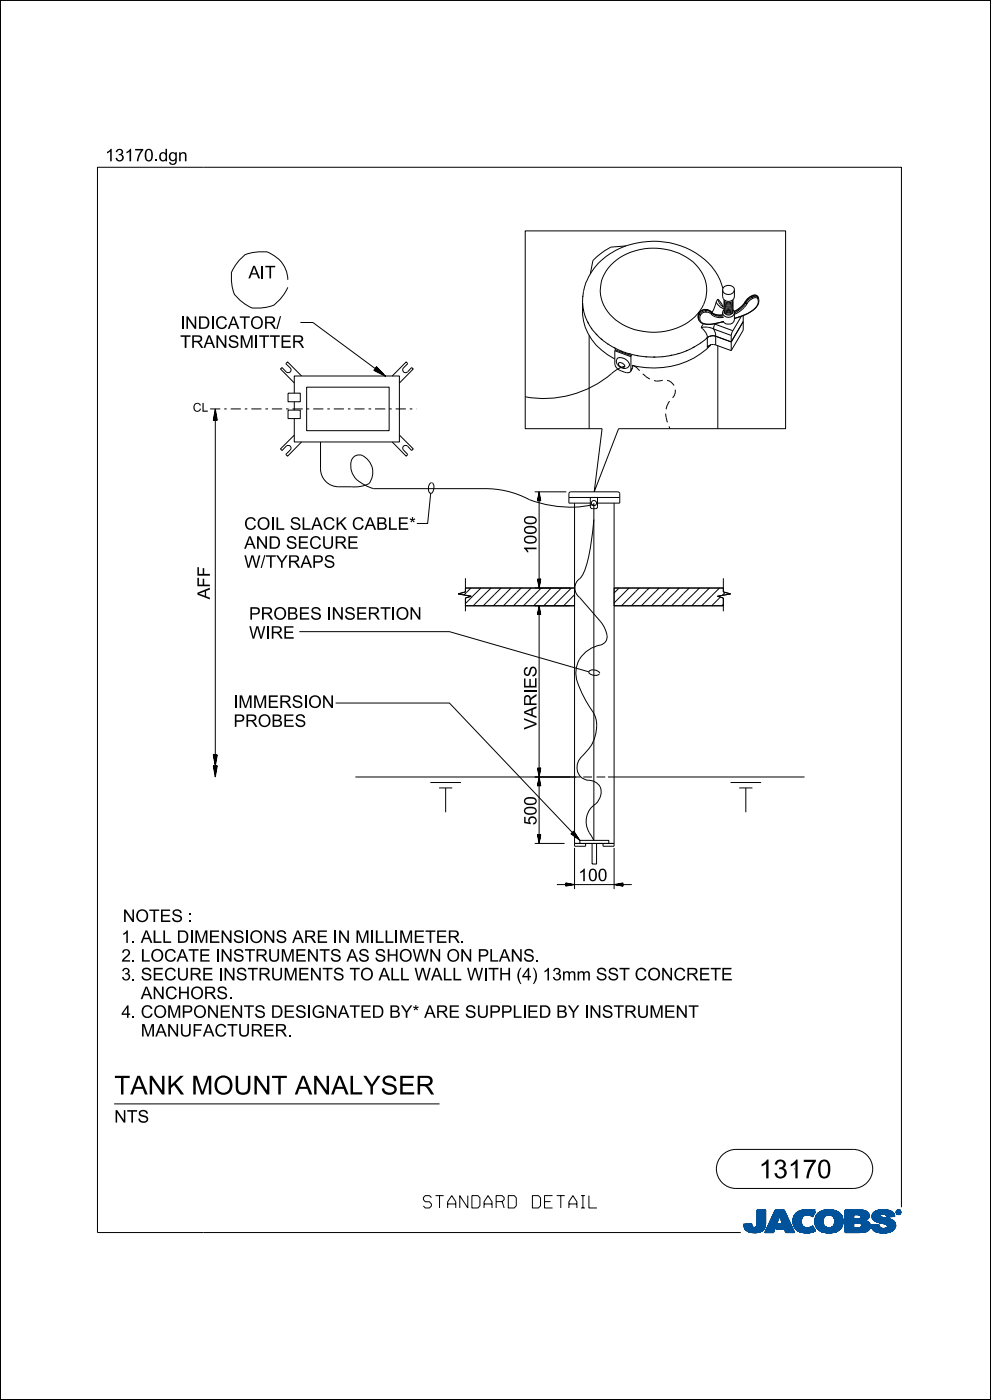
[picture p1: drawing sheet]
<svg xmlns="http://www.w3.org/2000/svg" width="297mm" height="420mm" viewBox="0 0 297 420" stroke-linecap="round" stroke-linejoin="round" font-family="sans-serif">
<defs><g id="words">
<g font-size="5.6">
<text x="34.2" y="328.4">TANK MOUNT ANALYSER</text>
<text x="227.4" y="353.5">13170</text>
</g>
<g font-size="3.7">
<text x="31.5" y="48.4">13170.dgn</text>
<text x="74.4" y="83.5">AIT</text>
<text x="54" y="98.7">INDICATOR/</text>
<text x="54" y="104.4">TRANSMITTER</text>
<text x="73.2" y="158.9">COIL SLACK CABLE*</text>
<text x="73.2" y="164.6">AND SECURE</text>
<text x="160.8" y="166.2" transform="rotate(-90 160.8 166.2)">1000</text>
<text x="73.2" y="170.3">W/TYRAPS</text>
<text x="62.9" y="179.8" transform="rotate(-90 62.9 179.8)">AFF</text>
<text x="74.6" y="185.9">PROBES INSERTION</text>
<text x="74.6" y="191.6">WIRE</text>
<text x="160.8" y="206.7" transform="rotate(-90 160.8 206.7)">ES</text>
<text x="70" y="212.4">IMMERSION</text>
<text x="70" y="218.1">PROBES</text>
<text x="160.8" y="218.9" transform="rotate(-90 160.8 218.9)">VARI</text>
<text x="160.8" y="247.6" transform="rotate(-90 160.8 247.6)">500</text>
<text x="173.3" y="264.3">100</text>
<text x="36.8" y="276.6">NOTES :</text>
<text x="36.4" y="282.9">1. ALL DIMENSIONS ARE IN MILLIMETER.</text>
<text x="36.4" y="288.5">2. LOCATE INSTRUMENTS AS SHOWN ON PLANS.</text>
<text x="36.4" y="294.1">3. SECURE INSTRUMENTS TO ALL WALL WITH (4) 13mm SST CONCRETE</text>
<text x="42.3" y="299.7">ANCHORS.</text>
<text x="36.4" y="305.4">4. COMPONENTS DESIGNATED BY* ARE SUPPLIED BY INSTRUMENT</text>
<text x="42" y="311">MANUFACTURER.</text>
<text x="34.2" y="336.8">NTS</text>
<text x="126.9" y="362.4">STANDARD DETAIL</text>
</g>
</g></defs>
<g fill="none" stroke="#000" stroke-width=".3">
<path d="M.1 .1h296.8v419.8h-296.8zM157.4 69.3h78v59.3h-50l-7.3 18.9 2.3-18.9h-23zM183.1 79.5a18.7 18.7 0 0 1 25.4-.1 10.9 10.9 0 0 1-2.1 17.2 19 19 0 0 1-22.8-1.4 10.6 10.6 0 0 1-.5-15.7zM187.6 73.8l-4.5 .3-3 1.9-2.4 2.2-.8 3.9M86.3 83.9a9.1 9.1 0 0 0-6.3-8.4h-2a7.3 7.3 0 0 0-6.9 3.3l-.4 .6a4.8 4.8 0 0 0-1.3 4.5v.5a6.9 6.9 0 0 0 2.4 5.5l.4 .4a6.8 6.8 0 0 0 5.6 2.1h.5a6.8 6.8 0 0 0 5.5-2.4l1.6-2.1 .9-1.7M90 96.7h3.8l21.8 16.2M174.6 90.9v.1M174.6 91a16.5 16.5 0 0 0 9.7 16.7M174.6 91v.2M174.7 88.7l-.1 .5M174.8 92.7l.1 .5M175.4 94.9v.1"/>
<path d="M176.1 96.6l.3 .5M177.2 98.4l.2 .3M209.5 94l-.2 1.5M209.5 93.9l.1 .3M209.5 93.8v.2zM209.5 93.9v.1M209.6 96.2l1 .9M209.6 96.2a1.91 1.91 0 0 1 .1-2l.3 .3a1.66 1.66 0 0 0 .8 2.5l-.2 .1M210.6 97.1l3 .1M210.9 97.2l-.5 .6a.48 .48 0 0 0 .2 .8l.9 1.1 .5 1.6M211.3 92.9l-1.1 .4-.7 .6M211.3 92.9l.2 .3"/>
<path d="M211.3 92.9l1.3 .3 .5 .3M211.5 93.2h.1M211.5 93.5h.1M211.5 93.2l-1.2 .4-.6 .7 .3 .2 .6-.7 .9-.3M211.5 93.2v.3M211.5 93.5v-.3l1 .2 .7 .4v.3M211.5 93.5l1 .3 .6 .4M213.1 93.5h.1M213.1 94.2l1.3 .9 1.3 .2 1.2-.1M213.1 93.6a3.6 3.6 0 0 0 3.5 1M213.1 93.6l.1 .2M213.1 93.5l.1 .3"/>
<path d="M213.1 93.5v.1M213.2 94.1l-.1 .1M213.2 94.1v-.3a3.8 3.8 0 0 0 3.6 1M213.3 93.8v.1M213.6 97.2h.1M213.8 98.7h.1M213.9 98.7l.5 1.2 .1 1M213.9 98.7l5.2 1.9M214 97.2h.3M214.2 94.3l2.4 .2 .1-1.3 .3-.3a1.8 1.8 0 0 0 2.7 0 3.5 3.5 0 0 1-.2 4 2.14 2.14 0 0 1-2.7-.4M214.3 97.2l5.3 2M214.3 97.2l-.4 1.5a4.7 4.7 0 0 0-3.7-.4"/>
<path d="M214.3 94.3l-.5-.2a2.6 2.6 0 0 0-4.3-.3l-.3 1.5 .4 .9M214.7 90.6l-1.3 3.2M214.7 90.6l.5-.8 1.5 2.2M214.7 90.6a3.9 3.9 0 0 0 2.2 2M215.2 89.8l.3 1.1 1.4 1.2M216.5 96.5l-2.9 .7M216.5 96.5v.1M216.5 96.6h.1M216.6 93.8a1.82 1.82 0 0 0 1.7 1.4 1.82 1.82 0 0 0 1.8-1.3M216.6 96.6l.3-.1a11 11 0 0 1-6.3 .6M216.6 86.9a1.81 1.81 0 0 0 1.7 1.5 1.81 1.81 0 0 0 1.8-1.4M216.6 86.6a19 19 0 0 0-14.2-13.3 23.1 23.1 0 0 0-24.4 7.2 15.1 15.1 0 0 0 4.1 22.6 25.4 25.4 0 0 0 29.9-1.8"/>
<path d="M216.9 96.4l-.4 .1M217 86.1a1.9 1.9 0 0 1 3.1 .9v2a1.81 1.81 0 0 1-1.8 1.4 1.81 1.81 0 0 1-1.7-1.4v-2.1zM217 90.3a1.87 1.87 0 0 0 2.7 0M217 91.2a1.83 1.83 0 0 0 2.7 .1M217 91.6a1.87 1.87 0 0 0 2.7 0M217 92a1.87 1.87 0 0 0 2.7 0M217 92.3a1.87 1.87 0 0 0 2.7 0M217 92.6a1.83 1.83 0 0 0 2.7 0M217 93.3a1.87 1.87 0 0 0 2.7 0M217 93.6a1.79 1.79 0 0 0 2.7 0M219.6 99.2l-.5 1.4M219.7 89.9v3.9a1.55 1.55 0 0 1-2.7 0v-3.9"/>
<path d="M219.7 90.6a1.87 1.87 0 0 1-2.7 0M219.7 90.9a1.87 1.87 0 0 1-2.7 0M220 93.3l.1 .1M220.5 95.4l-.4 .1M222.2 94.9l-2.6 4.3M222.7 96.5l-3.6 6.1M222.7 96.5v2.5l-3.6 6.2M222.7 94.6v1.9M223.3 94.4l-2.8 1M223.3 94.4h.1M223.4 90.4l-.3 .7-.9 1-2.1 1.4M223.4 90.6l.2 .3"/>
<path d="M223.4 90.4v.2M223.6 90.9l.3 .2-.4-.2-1.2 1.5-2.2 1.4M225.2 88.9l.1 .3M225.2 88.9l-1.1 .8-.7 .9M225.2 88.9h.1M225.3 89.2l-1.2 .9-.5 .8M225.3 89.2l.2 .3M225.3 89.2h.1M225.4 89.2h-.1M225.5 89.5h.1M225.5 89.5l.3-.1a.98 .98 0 0 1 1.2 .2 2.47 2.47 0 0 1-.8 3l-2.9 1.8M225.5 89.5v.1"/>
<path d="M225.5 89.6l-1.3 1a8 8 0 0 1-4.1 3.7M227 88.9l-.5-.3h-.6l-.7 .3M227 88.8v.1M227 88.9l-.2-.2a3.3 3.3 0 0 0-3.7 2.2l-1.5 1.5-1.6 1M227 88.9l.4 .9a3.7 3.7 0 0 1-2.5 3.8l-1.5 .8-3.3 1.2 .2-.1M227 88.9l.2 .2M227.2 89.2v.1M227.2 89.1l-.6-.2-.8 .1-.5 .2 .2 .3M227.2 89.1v.1M227.2 89.2l-.2 .3zM86.3 118h3.7v2.5h-3.7zM87 110.4l-1.3-1.3 .5-.5 4.2 4.2"/>
<path d="M87 110.4a.86 .86 0 0 1 0 1.2 .86 .86 0 0 1-1.2 0l-1.3-1.3-.4 .4 4.1 4.2M88.2 118v-5.2h31.5v19.8h-31.5v-7M91.9 116.2h24.7v13h-24.7zM112.9 110l-.9 1.1 3.6 1.8-2.7-2.9-.6 1 2.6 1.4-2-2.2-.4 .8 1.9 .9-1.4-1.4-.4 .5 1.2 .5-.8-.8-.1 .3 .3 .2-.7-.6M120.9 110.4l1.3-1.3-.5-.5-4.2 4.2M120.9 110.4a.86 .86 0 0 0 0 1.2 .86 .86 0 0 0 1.2 0M122.2 111.6l1.2-1.3 .5 .4-4.2 4.2M176.6 100.6v28M178.6 100.2l.3 .3M180.1 101.6l.4 .4M182.1 103.2l.2 .1M183.9 104.2l.5 .3"/>
<path d="M184.3 105.2v4.1a3.9 3.9 0 0 0 4.5 2.4l.8-1.4M184.3 105.2l4.8 1.8M184.4 104.9l-.1 .3M184.4 104.9l4.8 1.8M184.6 104.6l-.2 .3M185 107.5a2.65 2.65 0 0 1 3.6 2.3 2.17 2.17 0 0 1-2.6 .4 2.17 2.17 0 0 1-1.1-2.4zM185.3 109a1.15 1.15 0 0 1 1.3 0 1.15 1.15 0 0 1 .5 1.1 1.34 1.34 0 0 1-1.8-1.1zM186.1 105.3l.3 .1M187.3 109.8a14.1 14.1 0 0 0-5.8 3.7 31.5 31.5 0 0 1-24.1 5.5M188.5 106.1l.5 .1M189.1 111l-.1 .4M189.1 107v4"/>
<path d="M189.2 106.7l-.1 .3M189.4 106.4l-.2 .3M189.6 110.3l-.5 .7M189.6 110.3v-.6l.4 .1 1.7 1.4M190.7 106.6l.5 .2M192.7 112.1l2.1 1.6M193.5 107.1h.4M195.8 107.1h.6M198.5 107h.1M198.6 114.1l-1.2 .2-1.4-.1M199.9 114.1l1.3 .5 .8 1.1M201.4 106.5l-.6 .2"/>
<path d="M202.4 116.9l-.1 1.1-.7 1.4M203.6 106l-.5 .1M206.1 105.1l-.5 .2M208.1 104.1l-.5 .2M210 102.9l-.1 .1M212 101.3v2.9M212.6 103.6l-.6 .6M213.1 103.3a24.2 24.2 0 0 1-23.7 6.3M214.5 100.9l4.6 1.7M214.5 100.9v2.6M214.5 100.9a2.58 2.58 0 0 0-2.9 .8M214.5 103.5l-1.5-.1-1 .8"/>
<path d="M214.5 103.5l4.6 1.7M214.5 100.9a2.62 2.62 0 0 0-2.5 .4M215.1 103.7v24.9M219.1 102.6v2.6M219.1 100.6v2M63 122.7h3M63.9 126.1h1.2l-.6-3.4-.6 3.4 1-.1-.4-2.5-.5 2.5 .8-.1-.3-1.8-.3 1.7 .5-.1-.2-1-.2 .9h.3l-.1-.4v.9M64.5 122.7v110.4M67.2 122.7h.7M69.1 122.7h3.1M73.4 122.7h.7M75.3 122.7h3.1"/>
<path d="M79.6 122.7h.7M81.5 122.7h3.1M85.7 122.7h.8M86.3 123h3.7v2.6h-3.7zM87.7 122.7h3M88.2 120.5v2.5M88.2 130.5l-4.1 4.2 .4 .5 1.3-1.3a.84 .84 0 0 1 1.1-.1 .84 .84 0 0 1 .1 1.2l-1.3 1.3 .5 .6 4.2-4.3M91.9 122.7h.8M93.9 122.7h3M96.1 132.6v8.1a5.4 5.4 0 0 0 5.4 5.3h3.8a9.6 9.6 0 0 0 5.3-.9 5.5 5.5 0 0 0-2.8-8.6 2.91 2.91 0 0 0-2.6 3.9 6.5 6.5 0 0 0 4.2 5.2l2.6 1h32.7a27.9 27.9 0 0 1 13.9 3.3 34.9 34.9 0 0 0 19.3 1.6l.1 .1M98.1 122.7h.7M100 122.7h3.1"/>
<path d="M104.3 122.7h.7M106.2 122.7h3.1M110.5 122.7h.7M112.4 122.7h3.1M116.6 122.7h.8M117.5 132.6l4.2 4.3 .5-.6-1.3-1.3a.84 .84 0 0 1 .1-1.2 .84 .84 0 0 1 1.1 .1M118.6 122.7h3M119.7 130.5l4.2 4.2-.5 .5-1.2-1.3M122.8 122.7h.8M124.8 122.7h.1M199.5 124.1l.5 2.6M200.5 127.9l.3 .7"/>
<path d="M200.7 120.4l-.8 1.3-.3 1.1M129.1 148l-.9 9h-3.3M129.4 144.8a1.98 1.98 0 0 0-.3 3.2 2.29 2.29 0 0 0 .5-3.2M160.3 147.5h9.4M161.1 150.2h1l-.5-2.7-.5 2.7h.8l-.3-2.1-.5 2.1 .7-.2-.2-1.4-.3 1.4 .4-.1-.1-.8v1.1M161.6 147.5v28.9M170.5 149.2l.1-1.4 .5-.3h14.1l.5 .6v1.1M170.5 149.2h15.2M170.5 149.2v1.7h6.4M172.2 150.9v102.1M176.9 149.2h2.2v2.9l-.3 .4-1.3 .1-.5-.3zM178 150.9v101.2l-.3-.5a7.6 7.6 0 0 1-1.4-7.9l1.2-1.7a4.8 4.8 0 0 0 2-6.5l-.9-.8-1.1-.5a4.2 4.2 0 0 1-4.4-2.8 4.2 4.2 0 0 1 1.7-4.9 11.3 11.3 0 0 0 3.4-12l-2.8-4.5a18.8 18.8 0 0 1-2.8-8.5 9 9 0 0 1 7.8-8.2 2.77 2.77 0 0 0 1.2-4l-1.3-2.4-6.6-7.7a3.6 3.6 0 0 1 .3-5.9 26.4 26.4 0 0 0 3.3-11.1l.7-6.3"/>
<path d="M184 150.9v102.1M185.7 149.2v1.7h-6.6M137.3 178.2l2.2-.6v-1.2h32.7v5.3h-32.7v-2.3l1.7-.5zM139.5 176.4h32.7M139.5 173.5v2.9M139.5 176.4v1.2l-2.2 .6 3.9 .7-1.7 .5v4M141.1 176.4l-2 2.1M144.1 176.4l-4.6 4.7M147.2 176.4l-5.3 5.3M150.2 176.4l-5.3 5.3M153.2 176.4l-5.4 5.3M156.2 176.4l-5.3 5.3"/>
<path d="M159.2 176.4l-5.3 5.3M160.3 176.4h10.6M161.6 173.7v1.2l-.2-.9h.5l-.3 1.3-.3-1.4 .7-.1-.4 2-.4-2 .9-.1-.5 2.7-.5-2.7h1M162.2 176.4l-5.3 5.3M165.2 176.4l-5.3 5.3M168.2 176.4l-5.3 5.3M171.2 176.4l-5.3 5.3M172.2 178.4l-3.3 3.3M184 176.4h32.8M184 176.4h32.8v1.2l2.1 .6-3.8 .7 1.7 .5v2.3h-32.8zM185.5 176.4l-1.5 1.5M188.5 176.4l-4.5 4.5"/>
<path d="M191.6 176.4l-5.3 5.3M194.6 176.4l-5.4 5.3M197.6 176.4l-5.4 5.3M200.6 176.4l-5.3 5.3M203.6 176.4l-5.3 5.3M206.6 176.4l-5.3 5.3M209.6 176.4l-5.3 5.3M212.6 176.4l-5.3 5.3M215.6 176.4l-5.3 5.3M215.9 179.1l-2.6 2.6M216.8 173.5v2.9M216.8 176.4v1.2l2.1 .6-3.8 .7 1.7 .5"/>
<path d="M216.8 179.4v4M217.3 177.7l-.9 1M89.7 189.5h45l41.8 12.1M139.5 181.7h32.7M160.3 181.7h10.6M161.1 184.3h1l-.5-2.6-.5 2.6h.8l-.3-2-.5 2 .7-.1-.2-1.4-.3 1.3h.4l-.1-.8v1M161.6 181.7v71.3M172.2 181.5l-.3 .2M184 181.7h32.8M216.8 181.3l-.4 .4M100.6 210.9h34.1l39.1 41.2M179.7 202a2.08 2.08 0 0 0-3.2-.4 2.06 2.06 0 0 0 2.6 .9l.5-.3"/>
<path d="M63.9 226.5h1.2l-.6 3.4-.6-3.4h1l-.4 2.6-.5-2.6 .8 .2-.3 1.8-.3-1.8 .5 .1-.2 1-.2-.9 .3 .1-.1 .3v-.8M64.5 229.9l.6-.2-.6 3.4-.6-3.4 1 .1-.4 2.5-.5-2.5 .8 .2-.3 1.7-.3-1.7h.5l-.2 1.1-.2-1 .3 .1-.1 .4M106.5 233.1h67.5M129 234.8h9.1M131.6 236.4h3.9M133.6 236.4v7.3M161.1 235.7h1l-.5-2.6-.5 2.6 .8-.1-.3-1.9-.5 1.9 .7-.1-.2-1.4-.3 1.4h.4l-.1-.8v1M161.6 230.4v1.1l-.2-.8h.5l-.3 1.3-.3-1.3 .7-.2-.4 2-.4-2 .9-.1-.5 2.7-.5-2.7h1M170.9 233.1h-10.6h12.4M174.8 233.1h2.6M178.8 233.1h2.6M182.2 233.1h58.9"/>
<path d="M218.9 234.8h9.2M221.5 236.4h4M223.5 236.4v7.3M160.3 253h8.9M161.6 250.4v1.1l-.2-.9h.5l-.3 1.4-.3-1.4 .7-.1-.4 2-.4-2 .9-.1-.5 2.6-.5-2.6h1M171.9 249.3l-.8 .8 2.7 2-1.9-2.8-.6 .8 2 1.4-1.4-2-.4 .6 1.4 1-1-1.4-.3 .4 .8 .6-.5-.8-.1 .3 .3 .1-.6-.6M172.2 253v.9h3.3v-.9M172.2 253h5.2M172.2 254.4v12.3M172.2 253h1.8M173.8 252.1h8.7v.9h-8.7zM177.4 253h1.4v6.2h-1.4z"/>
<path d="M178.8 253h5.2M182.2 253h1.8M184 253v.9h-3.3v-.9M184 254.4v12.3M166.9 265.4h22.4M169.5 264.9v.9l2.7-.4-2.7-.5 .1 .8 2-.3-2-.4 .2 .6 1.3-.2-1.3-.3v.4l.9-.1h-1.2M186.7 265.4h-1.1l.8-.2v.4l-1.3-.2 1.4-.3 .1 .7-2-.4 2-.4 .1 .8-2.7-.4 2.7-.5v.9M34.2 331.2h97.5M216.4 346.6l2.2-1.4 2-.4h35.1a5.9 5.9 0 0 1 5.8 5.9 5.9 5.9 0 0 1-5.8 5.8h-35.1a5.8 5.8 0 0 1-5.4-3.6 5.8 5.8 0 0 1 1.2-6.3zM270.2 362.2v-312h-241v319.6h192.8M.1 419.6v.3h296.8v-419.8h-296.8v419.8"/>
<circle cx="178" cy="150.9" r=".78"/>
</g>
<g fill="none" stroke="#00529a" stroke-width=".3">
<path d="M222.8 367.3l2.5 .1M222.8 367.4h2.5M222.8 367.5h2.5M222.8 367.5l2.6 .1M222.9 367.6h2.5M223 367.7l2.4 .1M223 367.8h2.4M223 367.9h2.4M223 367.9l2.5 .1M223 368h2.5M223 368.1h2.6M223 368.1l2.7 .1"/>
<path d="M223 368.2h6.3M223.1 368.2l.4 .8M223.1 368.4h6.1M223.1 368.5l6 .1M223.2 368.6h5.9M223.2 368.7h5.8M223.3 368.7h5.7M223.4 368.8l5.5 .1M223.5 369l1.5 .7M223.5 369h5.2M223.6 369.1h5M223.7 369.1h4.9"/>
<path d="M223.9 369.2h4.6M224 369.3h4.3M224.1 369.4l2.8 .1M224.3 369.5l2.7 .1M224.5 369.6h3.3M224.7 369.7h3M225 367.2h.3M225 369.7h2.3M225.3 367.2l-2.5 .1 .3 .9M225.3 367.2l.1 .4M225.3 367.2h-1.5M225.4 367.6l.1 .4"/>
<path d="M225.5 368l.5 .2 .6-.1M225.9 369.8h.7M226.2 368.2h3.1M226.6 368.1h2.7M226.7 368l-.1 .1M226.8 367.1h2.6M226.8 367.7l2.6 .1M226.9 367.6l-.2 .4M226.9 367.3l2.5 .1M226.9 367.7h2.5M226.9 367.1v.5M226.9 365.7h2.5"/>
<path d="M226.9 363.1h2.5M226.9 367.2h2.5M226.9 363v4.1M226.9 363.2h2.5M226.9 364h2.5M226.9 363h2.5v3.8M226.9 363.3h2.5M226.9 363.4h2.5M226.9 363.4l2.5 .1M226.9 363.5h2.5M226.9 363.6h2.5M226.9 363.7h2.5"/>
<path d="M226.9 363.8h2.5M226.9 363.9h2.5M226.9 364.1h2.5M226.9 364.2h2.5M226.9 364.3h2.5M226.9 364.3l2.5 .1M226.9 364.4h2.5M226.9 364.5h2.5M226.9 364.6h2.5M226.9 364.7h2.5M226.9 364.8h2.5M226.9 364.9h2.5"/>
<path d="M226.9 365h2.5M226.9 365.1h2.5M226.9 365.2h2.5M226.9 365.3h2.5M226.9 365.4h2.5M226.9 365.5h2.5M226.9 365.5l2.5 .1M226.9 365.6h2.5M226.9 365.8h2.5M226.9 365.9l2.5 .1M226.9 366h2.5M226.9 366.1h2.5"/>
<path d="M226.9 366.2h2.5M226.9 366.3h2.5M226.9 366.4h2.5M226.9 366.4l2.5 .1M226.9 366.5h2.5M226.9 366.6h2.5M226.9 366.7h2.5M226.9 367.3h2.5M226.9 367.5h2.5M227.1 369.4h1M227.1 369.6h.8M228.2 368.9l-4.8 .1"/>
<path d="M228.3 368.9h.6M228.4 369.3h-4.4M228.6 369.2a4.9 4.9 0 0 1-3.6 .5M229.1 368.5h-6M229.2 369.7h2.6M229.2 368.3l-.6 .9M229.2 368.3l-6.1 .1M229.3 367.9l-.1 .4M229.3 368h-2.6M229.3 367.9h-2.5M229.3 367.9l-2.6 .1M229.4 367.8h-2.6"/>
<path d="M229.4 367.5l-.1 .4M229.4 367.6h-2.6M229.4 366.8v.7M229.4 366.8h-2.5M229.4 367l-2.5 .1M229.4 366.8v-3.8h-2.5v4.1M229.4 367h-2.5M229.4 366.9h-2.5M229.4 367.4h-2.5M229.5 369.1h2.6M229.6 369h2.5M229.6 368.9h2.5"/>
<path d="M229.6 368.8h2.5M229.8 368.5h2.5M229.9 368.3h2.4M229.9 368.2h2.5M230 368.1h2.4M230 368h2.4M230 367.9h2.5M230.1 367.9h2.4M230.1 367.8h2.4M230.3 367.5h2.4M230.6 366.6h2.4M230.7 366.5h2.3"/>
<path d="M230.8 366.4h2.2M230.9 366.1h2.3M230.9 366h2.3M231 365.9h2.2M231 365.8h2.3M231.1 365.6h2.2M231.1 365.5h2.3M231.2 365.4h2.2M231.2 365.3h2.2M231.4 364.9h2.2M231.5 364.8h4.4M231.5 364.7h4.3"/>
<path d="M231.6 364.5h4.2M231.7 364.3h3.9M231.7 364.2h3.9M231.8 364.1l3.8 .1M231.8 364l3.7 .1M231.8 364h3.7M231.9 369.5l-2.6 .1M231.9 369.6h-2.6M231.9 363.9h3.6M231.9 369.4l-2.6 .1M232 363.8h3.4M232 369.3l-2.6 .1"/>
<path d="M232 363.7h3.4M232 369.3h-2.6M232 363.6h3.3M232 369.1l-2.5 .1M232 369.2h-2.6M232.1 363.6h3.2M232.1 363.4l3.2 .1M232.1 363.4h3.1M232.2 363.3h3M232.2 368.7h-2.5M232.2 368.7l-2.5 .1M232.2 363.2h3"/>
<path d="M232.2 363.2h2.9M232.2 368.6h-2.5M232.3 363.1h2.8M232.3 363.1h2.8l3 6.7h-2.6l-.4-1.2h-2.4l.5-1.4h1.3l-.9-2.4-1.8 5h-2.6zM232.3 363.1l-3.1 6.6h2.6l1.8-4.9M232.3 368.4h-2.5M232.4 368.1l-2.5 .1M232.6 367.7l-2.5 .1M232.6 367.6l-2.4 .1M232.6 367.5l-2.4 .1M232.7 368.7h4.9M232.7 367.3l-2.4 .1"/>
<path d="M232.7 367.4h-2.4M232.7 368.5l4.9 .1M232.7 367.3h-2.4M232.7 368.5h4.9M232.8 367.2h-2.4M232.8 368.4h4.7M232.8 367l-2.4 .1M232.8 367.1l-2.4 .1M232.8 368.2h4.7M232.8 368.2h4.6M232.8 367h-2.3M232.9 368.1h4.5"/>
<path d="M232.9 366.9h-2.4M232.9 366.8h-2.4M232.9 368h4.4M232.9 367.9h4.4M232.9 366.7h-2.3M232.9 366.7l-2.3 .1M233 367.8h4.2M233 367.7h4.2M233 367.7l4.2 .1M233 366.4l-2.3 .1M233.1 366.3h-2.3M233.1 366.2h-2.3"/>
<path d="M233.1 367.4h4M233.2 366.1l-2.3 .1M233.2 367.3l3.8 .1M233.2 367.3h3.8M233.3 365.7h-2.3M233.4 365.5h-2.2M233.5 365.2l-2.3 .1M233.5 365.2h-2.2M233.5 365.1h-2.2M233.6 365h-2.2M233.6 364.8l.9 2.4h-1.3l-.5 1.4h4.9M233.6 364.8l.9 2.4"/>
<path d="M233.7 364.9h2.2M233.7 365h2.3M233.8 365.1h2.2M233.8 365.2h2.2M233.8 365.2h2.3M233.8 365.3h2.3M233.9 365.4h2.2M233.9 365.5h2.3M233.9 365.5l2.3 .1M233.9 365.6h2.4M234 365.7h2.3M234 365.8h2.3"/>
<path d="M234 365.8h2.4M234.1 365.9l2.3 .1M234.1 366h2.3M234.1 366.1h2.4M234.1 366.1l2.4 .1M234.2 366.2h2.3M234.2 366.3h2.4M234.2 366.4h2.4M234.2 366.4l2.4 .1M234.3 366.5l2.4 .1M234.3 366.6h2.4M234.4 366.7h2.3"/>
<path d="M234.4 366.7l2.3 .1M234.4 366.8h2.4M234.4 366.9h2.5M234.5 367h2.4M234.5 367l2.4 .1M234.5 367.1l2.4 .1M235.1 363.1l3 6.7M235.1 368.7l2.6 .1M235.1 368.8l2.6 .1M235.2 368.9l2.6 .1M235.2 369h2.6M235.2 369.1h2.6"/>
<path d="M235.3 369.2h2.6M235.3 369.3h2.6M235.3 369.4h2.7M235.4 369.5h2.6M235.4 369.6h2.7M235.4 363.8h-3.5M235.4 369.7l2.7 .1M235.4 369.7h2.7M235.5 369.8l-.4-1.2 .4 1.2h2.6M235.7 364.3l-4 .1M235.7 364.4h-4.1M235.8 364.6h-4.2"/>
<path d="M235.8 364.7l-4.3 .1M235.9 364.9h-4.5M237 367.2h-3.8M237.1 367.5h-4M237.1 367.6h-4.1M237.6 366.2l.2 1.4M237.6 366.9h2.6M237.6 365.8h2.6M237.6 366h2.6M237.6 366.1h2.6M237.6 366.2h2.6M237.6 366.4h2.6"/>
<path d="M237.6 366.5h2.6M237.6 366.6h2.5M237.6 366.7h2.5M237.6 366.8h2.5M237.7 365.7h2.5M237.7 365.5h2.6M237.7 365.6h2.6M237.7 367h2.5M237.7 365.4h2.6M237.7 367.1l2.5 .1M237.8 367.4h2.5M237.8 367.6a3.7 3.7 0 0 0 4.1 2.3l1.1-.1 1.4-.6"/>
<path d="M237.8 367.5h2.5M237.8 367.6h2.6M237.8 367.7l2.7 .1M237.9 367.8h2.7M237.9 364.9h2.8M237.9 365h2.7M237.9 367.9h2.8M237.9 364.8l-.3 1.4M237.9 367.9l2.8 .1M238 368h2.8M238 368.1h.2M238.1 364.6h3.2"/>
<path d="M238.1 368.1l3.1 .1M238.1 368.2l3.3 .1M238.2 364.4h5.7M238.2 368.3h5.7M238.3 368.4h5.6M238.3 368.1h2.6M238.3 368.5l5.7 .1M238.3 368.5h5.6M238.4 368.6h5.7M238.4 364.1h5.7M238.4 368.7h5.7M238.5 368.7l5.7 .1"/>
<path d="M238.7 368.8l5.5 .1M238.8 368.9l5.5 .1M238.8 363.8l-.9 1M238.8 369h5.5M238.9 369.1h5.4M238.9 369.1l5.5 .1M239 369.2h5.4M239.1 363.6h5.3M239.2 369.3h5.2M239.3 363.4h4.6M239.4 369.4h4.6M239.6 363.3h4.2"/>
<path d="M239.6 369.5h4.2M239.7 363.2h4M239.9 369.6h3.8M240 369.7h3.5M240.2 366.4l.1 .9M240.2 365.9l-2.6 .1M240.2 366.1l-2.6 .1M240.2 366.3h-2.6M240.2 366.4l-2.6 .1M240.2 365.8h-2.5M240.2 367.2h-2.4M240.3 367.3l.2 .4"/>
<path d="M240.3 367.3h-2.5M240.3 365.5h-2.6M240.3 367.4h-2.5M240.3 365.4l-.1 1M240.3 363.1h2.1M240.4 365.2h-2.6M240.4 365.2l-2.7 .1M240.5 367.7a2.36 2.36 0 0 0 3.1 .1l.8 1.4M240.5 369.7h2.7M240.5 367.6l-2.7 .1M240.5 365.1h-2.6M240.6 365l-.3 .4"/>
<path d="M240.6 365l1.2-.5 .9 .1 .9 .4M240.6 369.8h2M240.7 364.9h-2.8M240.8 364.8h-2.9M241 364.7l-3.1 .1M241.1 364.6l-3 .1M241.3 363h3.1M241.8 369.9h.6M242.3 368.3h.1M242.4 363.1l-2.5 .1M242.5 363.1h.7M242.6 363.1l1 .1"/>
<path d="M242.7 364.6h1.1M242.7 368.2h1.1M242.9 364.6h.9M242.9 368.1h.9M243 364.7h.7M243.1 368h.6M243.2 364.8h.5M243.3 368h.4M243.3 367.9h.4M243.4 364.9h.2M243.5 365h.1M243.5 367.8h.1"/>
<path d="M243.7 364.9h-.4M243.8 364.5h-5.7M243.8 368.2l-1.3 .1M243.9 364.3l-5.7 .1M244 364.3h-5.7M244 364.2h-5.7M244 363.4h.2M244.1 364l-5.7 .1M244.2 364h-5.6M244.2 366.4l.1 1.1M244.2 366.9h2.5M244.2 365.8h2.6"/>
<path d="M244.2 365.9h2.5M244.2 366.1h2.5M244.2 366.2h2.5M244.2 366.3h2.5M244.2 366.4h2.5M244.2 366.5h2.5M244.2 366.6h2.5M244.2 366.7h2.5M244.2 366.8h2.5M244.2 363.9h-5.5M244.2 369.3l-4.9 .1M244.3 363.4l-5.1 .1"/>
<path d="M244.3 363.8h-5.5M244.3 365.5h2.5M244.3 365.6h2.5M244.3 367h2.4M244.3 367.1l2.5 .1M244.3 363.7l-5.5 .1M244.3 365.4h2.6M244.3 367.3h2.5M244.3 367.4h2.6M244.3 367.5h2.6M244.3 367.5a4.4 4.4 0 0 0 5.6 2.2l1.2-.4 1-.9M244.3 367.5l2.6 .1"/>
<path d="M244.4 363.7h-5.6M244.4 367.8h2.7M244.4 363.6a5.8 5.8 0 0 0-5.6 .2M244.4 367.6l2.6 .1M244.4 363.6l-.8 1.4M244.4 363.6h-5.4M244.4 363h-4M244.4 367.7l2.7 .1M244.4 367.9h2.8M244.5 367.9l2.8 .1M244.5 364.9h2.8M244.5 368h2.9"/>
<path d="M244.5 365h2.6M244.6 364.9h2.6M244.6 368.1h2.9M244.7 368.1l3.1 .1M244.7 364.5l-.5 1.9M244.7 364.5h7.5M244.7 364.6h3.1M244.7 368.2l3.3 .1M244.8 368.4h7.3M244.8 368.5h7.3M244.9 364.3h7.1M244.9 364.2h7"/>
<path d="M244.9 368.5l7.1 .1M245 368.6h6.9M245 364.1h6.8M245.1 364h6.7M245.1 368.7h6.7M245.1 368.8h6.6M245.2 368.7h6.6M245.3 368.9h6.3M245.4 363.8h6.1M245.4 369h6.1M245.4 363.7h6M245.5 363.7l-.8 .8"/>
<path d="M245.5 363.7l5.9 .1M245.5 369.1h6M245.6 369.1h5.8M245.6 369.2h5.6M245.6 363.6h5.6M245.7 369.3h5.5M245.8 363.6h5.3M245.9 369.3h5.1M246 363.4h4.9M246.1 369.4h4.7M246.1 363.3h4.6M246.3 363.2l-.8 .5"/>
<path d="M246.3 363.2h1M246.3 363.4l-.4 .1M246.5 369.6h4.1M246.5 363.4l4.5 .1M246.7 363.2h3.6M246.7 369.7h3.5M246.7 366.5l.2 .9M246.7 366.1l-2.5 .1M246.7 366h-2.5M246.7 365.8h-2.5M246.8 365.7h-2.5M246.8 367.2h-2.5"/>
<path d="M246.9 365.5h-2.6M246.9 365.4l-.2 1.1M246.9 367.4l.2 .4M246.9 365.3l-2.6 .1M246.9 363.1h2.9M246.9 365.2h-2.5M246.9 365.2l-2.6 .1M247 369.7l2.7 .1M247.1 363h2.5M247.1 365.1h-2.7M247.1 365l.8-.5a1.87 1.87 0 0 1 2 .9M247.1 365l-.2 .4"/>
<path d="M247.1 367.8l1 .5 1.3-.2M247.2 369.8h2.3M247.4 364.8h-2.9M247.4 363.2h3.1M247.5 364.7l-3 .1M247.7 364.6l-3.2 .1M247.9 363h.5M248.3 369.9h.9M248.4 362.9l-2.1 .3M248.4 362.9l1.8 .3M248.6 363h.7M249 364.6h3.2"/>
<path d="M249.2 364.6l3.1 .1M249.3 364.7l3 .1M249.4 368h2.9M249.5 364.8h2.9M249.6 364.9h2.8M249.6 364.9l2.8 .1M249.7 365h2.7M249.7 367.9h2.7M249.8 367.7h2.6M249.8 365.1h2.6M249.9 365.2h2.6M249.9 367.6h2.6"/>
<path d="M249.9 365.4l.2 .7M249.9 365.3h2.6M249.9 367.5h2.6M250 365.4h2.5M250 367.3h2.5M250 367.4h2.5M250 367.4l-.6 .7M250 365.5h2.6M250 367.2h2.6M250.1 365.6h2.5M250.1 367h2.5M250.1 366.1l-.1 1.3"/>
<path d="M250.1 365.7h2.5M250.1 365.8h2.5M250.1 365.9h2.6M250.1 366h2.6M250.1 366.1h2.6M250.1 366.2h2.6M250.1 366.3h2.6M250.2 366.9h2.5M250.2 366.4h2.5M250.2 366.5h2.5M250.2 366.6h2.5M250.2 366.7h2.5"/>
<path d="M250.2 366.8h2.5M250.2 367h2.5M250.2 363.2l1.2 .5 .6 .6M250.7 369.5l-4.5 .1M251.6 363.9h-6.5M251.9 364.1l-6.9 .1M252 364.3l.4 .7M252.1 364.3l-7.3 .1M252.1 364.4h-7.3M252.1 368.3l-7.4 .1M252.2 368.2l-3.7 .1M252.3 368.2h-3.1"/>
<path d="M252.3 368.1h-2.9M252.3 367.9l-2.7 .1M252.4 365l.2 1.6-.1 1M252.4 367.8h-2.7M252.5 367.6l-.4 .8M252.5 367.3h-2.5M252.5 367.5l-2.6 .1M253.3 365.7h6.8M253.3 369.7h4.7M253.3 367.2h2.5M253.3 366.9h7.3M253.3 363.2h4.7"/>
<path d="M253.3 364l7 .1M253.3 363.2h5.7M253.3 363.3h6.2M253.3 363.4h6.4M253.3 363.4l6.4 .1M253.3 363.5l6.5 .1M253.3 363.6h6.7M253.3 363.7h6.8M253.3 363.8h6.8M253.3 363.9h6.9M253.3 364h7M253.3 364.1h7"/>
<path d="M253.3 364.2h7.1M253.3 364.3h7.2M253.3 364.3h7.1M253.3 364.4h3.8M253.3 364.5h2.5M253.3 364.6h2.5M253.3 364.7l2.5 .1M253.3 364.8h2.5M253.3 364.9h2.5M253.3 365h2.5M253.3 365.1h2.5M253.3 365.2h2.5"/>
<path d="M253.3 365.2l2.5 .1M253.3 365.3h2.5M253.3 365.4h2.5M253.3 365.5h2.5M253.3 365.5l2.5 .1M253.3 365.6h2.5M253.3 365.8h6.7M253.3 365.8h3.7M253.3 365.9h3.7M253.3 366h3.8M253.3 366.1h6.2M253.3 366.1h6"/>
<path d="M253.3 366.2h6M253.3 366.3h6.5M253.3 366.4h6.6M253.3 366.4l6.7 .1M253.3 366.5l6.8 .1M253.3 366.6h6.9M253.3 366.7h7M253.3 366.7l7.1 .1M253.3 366.8h7.2M253.3 367h3.9M253.3 367h2.5M253.3 367.1h2.5"/>
<path d="M253.3 367.3h2.5M253.3 367.4h2.5M253.3 367.5h2.5M253.3 367.5l2.5 .1M253.3 367.6h2.5M253.3 367.7h2.5M253.3 367.8h2.5M253.3 367.9h2.5M253.3 368h2.5M253.3 368.1h2.5M253.3 368.2l3.8 .1M253.3 369.3h5.5"/>
<path d="M253.3 369.6h6M255.8 366.9v1.4v-1.4l2 .1M255.8 364.4v1.3v-1.3l1.8 .1M257.1 365.8h2.8M257.2 365.9h2.6M257.2 366h2.5M257.4 364.4h3M257.5 368.3h3.3M257.5 368.3h-.4M257.6 364.5h2.8M257.6 364.5l.4 .3M257.7 367h2.9"/>
<path d="M257.8 367l.4 .3 .1 .6M257.8 365.5l-.8 .2M257.8 364.6h2.7M257.8 364.6l2.7 .1M257.9 367l2.8 .1M257.9 364.7h2.6M257.9 365.3h2.4M258 365.2l-.2 .3M258 364.8v.4M258 364.8h2.5M258 365h2.4M258 365.2h2.4"/>
<path d="M258 367.1h2.7M258 364.9h2.4M258.1 363.2h1.2M258.1 368.1h2.8M258.2 367.2h2.5M258.2 368h2.5M258.2 367.3h2.5M258.2 367.9h2.7M258.3 367.9l-.8 .4M258.3 367.3h2.5M258.3 367.5h2.6M258.7 369.7h-5.4"/>
<path d="M258.9 369.3h1.2M258.9 363.1h-5.6v6.7M259.3 363.2l.6 .3 .5 .8M259.3 363.2l-6-.1v6.7M259.7 369.5l-6.4 .1M259.8 369.4l-6.5 .1M260 369.3l-6.7 .1M260 368.8l-6.7 .1M260.1 366.5l.3 .3M260.1 365.6h-2.7M260.1 365.5l-2.4 .1M260.2 368.8h.4"/>
<path d="M260.2 369.2h-6.9M260.2 369.1l-6.9 .1M260.2 365.5h-2.4M260.3 367.8h-2M260.3 365.4h-2.4M260.4 365.2l-2.4 .1M260.4 367.8h.5M260.4 369h-7.1M260.4 369.1h-7.1M260.4 366.8l.4 .7v.8M260.4 364.9l-2.4 .1M260.4 368.9l-7.1 .1"/>
<path d="M260.4 364.3v.8M260.4 365.1a1.72 1.72 0 0 1-1.2 1.1l.9 .3M260.5 365.1h-2.5M260.6 368.8h-7.3M260.6 368.7h-7.3M260.7 368.6h-7.4M260.7 368.5l-7.4 .1M260.7 368.5h-7.4M260.7 368.4h-7.4M260.8 368.3l-7.5 .1M260.8 368h.1M260.8 367.4h-2.5"/>
<path d="M260.8 368.3a2.75 2.75 0 0 1-3.1 1.5M260.9 367.6l-2.6 .1M260.9 367.7l-2.6 .1M260.9 367.9h-2.6M260.9 368.1l-3.1 .1M261 367.5l.1 .3M261 367.5h2.4M261 367.6l2.5 .1M261 367.7l2.5 .1M261 367.8h2.5M261.1 367.8l.4 1M261.1 367.9h2.5"/>
<path d="M261.1 367.9l2.5 .1M261.1 368h2.6M261.1 368.1h2.6M261.1 368.1l2.7 .1M261.2 368.2l2.7 .1M261.2 368.3l2.8 .1M261.3 364.9h2.4M261.3 368.4h2.8M261.3 364.8h2.4M261.3 368.5h1.5M261.3 364.7h2.3M261.3 364.9l2.5 .1"/>
<path d="M261.3 365.2l3.7 .1M261.4 365h2.5M261.4 365.1h2.8M261.4 365.3l4 .1M261.4 365.2h3M261.4 365.4h4.2M261.4 364.3h2.5M261.4 365.5h4.6M261.4 365.5l4.8 .1M261.4 368.7h1.3M261.5 365.6h5M261.5 368.7h6.5"/>
<path d="M261.5 368.8a3.3 3.3 0 0 0 2.9 1.1M261.5 364.2h6.4M261.5 365.7h1.5M261.5 364h6.4M261.5 368.8h6.4M261.6 364h6.2M261.6 365.8l.9 .6M261.7 365.8h1.2M261.7 368.9h6.2M261.7 363.9h6.1M261.7 365.9h1.1M261.7 369h6.1"/>
<path d="M261.7 369.1h6M261.8 366h.9M261.8 369.1h5.8M261.8 363.7h5.7M261.9 366.1h5.6M261.9 369.2h5.6M261.9 366.1h.7M262 363.6h5.5M262 363.6a1.58 1.58 0 0 0-.4 2.2M262 366.2h5.8M262 369.3h5.4M262.1 366.3h5.8"/>
<path d="M262.1 369.3h5.3M262.2 363.5h3.7M262.3 369.4h4.9M262.3 366.4h5.7M262.3 369.5h4.6M262.5 366.4l.7 .3M262.5 366.4h5.5M262.5 363.3h4.4M262.6 363.2h4.3M262.6 366.5l5.5 .1M262.6 369.6h4.1M262.7 366.2h5"/>
<path d="M262.7 368.6h-1.3M262.8 368.5l-1.4 .1M262.8 367.4h.6M262.8 366.6h5.3M262.9 368.6h5.2M262.9 366h4.5M262.9 369.7h3.6M262.9 363.2h3.7M262.9 368.6h1.7M262.9 365.8h-1.3M262.9 363.2l-.9 .4M262.9 368.5h1.4"/>
<path d="M262.9 363.2l2.5-.2 1.9 .5M263 365.9l4.3 .1M263 365.9h4.2M263 366.7h5.2M263.2 365.7h3.6M263.2 366.7l2 .5 .7 .3M263.2 369.7h3.2M263.2 366.7h5M263.3 363h2.6M263.4 367.4l.1 .4M263.4 367.4l-2.4 .1M263.4 369.8h2.4"/>
<path d="M263.5 366.8h4.8M263.5 367.6h-2.5M263.5 367.8a1.42 1.42 0 0 0 2.5 .1M263.6 364.6l-2.3 .1M263.7 364.6h-2.3M263.7 364.6v.2M263.7 364.8l.1 .2M263.7 364.5h-2.3M263.7 364.5v.1M263.8 365l.6 .2M263.8 364.4l-.1 .1M263.8 364.4l.7-.2 .9 .2"/>
<path d="M263.8 366.9h4.5M263.8 364.4h-2.4M263.9 362.9l1.4 .1M264 364.3h-2.6M264.2 363.1h-1.3M264.2 367h4.1M264.3 363.1h2M264.3 369.9h.1M264.4 364.2h-2.9M264.4 365.2l1.8 .4M264.4 369.9h.7M264.6 367l3.8 .1"/>
<path d="M264.7 364.2h3.3M264.9 367.1h3.5M265.1 368.5h3.1M265.1 369.9h.4M265.2 367.2h3.2M265.2 364.3h2.7M265.3 364.3l2.7 .1M265.4 364.4l.4 .6M265.4 364.4h2.6M265.4 367.3h3M265.5 364.5h2.6M265.5 368.4h2.7"/>
<path d="M265.6 364.6h2.4M265.6 367.3h2.8M265.6 364.7h2.5M265.7 364.7h2.4M265.7 364.8h2.4M265.7 367.4h2.7M265.7 364.9h2.4M265.7 364.9l2.5 .1M265.7 368.2h2.6M265.8 367.5h2.6M265.9 367.5l.1 .4M265.9 367.5h2.5"/>
<path d="M265.9 367.6h2.5M265.9 363.5l-3.9 .1M265.9 363.7l-4.1 .1M266 363.4h-3.6M266 367.8h2.4M266 368.1h2.3M266 367.9h2.4M266 363.8h1.6M266.1 365.8h-3M266.1 363.4l1.2 .1M266.1 363.6h1.3M266.1 363.4h1.1"/>
<path d="M266.2 365.8h.9M266.2 365.6l1.6 .6M267 365h-1.2M267.3 363.5l.4 .3M267.7 363.8l.4 1.1M267.7 363.8h-5.9M267.8 366.2l.5 .7 .1 1.1M268.1 368.7h-5.3M268.1 364.9l-2.3 .1M268.1 368.5l-3.3 .1M268.3 368.3l-2.6 .1M268.3 368.1l-2.5 .1"/>
<path d="M268.4 368h-2.4M268.4 368a3.2 3.2 0 0 1-3.3 1.9M268.4 367.7l-2.4 .1M268.6 363.7v.1M268.6 363.8l.3 .5M268.6 363.4h.1M268.6 363.5h.1M268.6 363.6h.1M268.6 363.7h.1M268.6 363.7l.1 .1M268.6 363.8h.1M268.6 363.9h.1"/>
<path d="M268.6 364h.1M268.7 364l.1 .1M268.7 363.7l.3 .5M268.7 364.1l.3 .1M268.8 363.2h.5M268.9 364.2h.6M268.9 363.3h-.3M268.9 364.3l.4 .1M268.9 364.3h.7M269 364.2l.3 .1M269 363h.5M269 364.2l-.1 .1"/>
<path d="M269 363.2l.6 .1-.2 .4 .2 .4-.3-.4-.3 .4zM269 363.2v.9l.1-.4 .4 .4M269 363.3h.6M269 363.4h.6M269 363.5h.1M269 363.6h.5M269 363.7h.5M269 363.8h.2M269 363.9h.2M269 364h.1M269.1 363.4h.1M269.1 363h.2"/>
<path d="M269.1 363.1l-.3 .1M269.1 363.3l.3 .1v.2h-.3zM269.1 364.3h.5M269.1 363.3v.3M269.3 363a.71 .71 0 0 1 .7 .7 .71 .71 0 0 1-.7 .7M269.3 363.1l.4 .1 .2 .5M269.3 363a.71 .71 0 0 0-.7 .7 .71 .71 0 0 0 .7 .7M269.3 363.1h.1M269.3 363l-.5 .2-.2 .5M269.3 364.3h.1M269.3 363v.1M269.3 364.3v.1"/>
<path d="M269.3 363.7l.2 .4M269.3 363l.6 .3M269.3 363.1l-.4 .1-.2 .5M269.3 363.1l-.5 .2-.1 .4M269.3 363.3h-.2l.2 .3M269.3 363.2l.3 .3M269.3 363.3l.2 .2-.2 .1M269.3 363.1l.4 .2M269.3 363.2h-.3v.9l.1-.4M269.3 363.8h.2M269.4 363.9h.1M269.4 363.7l.2 .4"/>
<path d="M269.4 364h.2M269.5 363.4l.1 .1M269.5 364h.4M269.6 363.1l.2 .1M269.6 364.2h.2M269.6 363.5l-.1 .1M269.6 363.5l-.2 .2M269.7 364.1l-.4 .2M269.7 363.2h.2M269.7 363.3l.2 .4M269.7 363.3h.2M269.8 363.4h.1"/>
<path d="M269.8 364.1l-.2 .1M269.9 363.3l.1 .4M269.9 363.7l-.2 .4-.4 .2M269.9 363.7l-.2 .4M269.9 363.4h.1M269.9 363.6h.1M269.9 363.7h.1M269.9 364h-.1M270 363.9h-.2M270 363.7h.1M270 363.7l-.2 .5-.5 .2M270 363.1h-1"/>
<path d="M270 363.8h-.1"/>
<circle cx="269.3" cy="363.7" r=".71"/>
<circle cx="269.3" cy="363.7" r=".6"/>
</g>
<g fill="#000">
<path d="M58.4 121.1l.6-.2h.6l.6 .7-.3 .1a.91 .91 0 0 0-1.3-.3 .91 .91 0 0 0-.2 1.3 .78 .78 0 0 0 .8 .5 .78 .78 0 0 0 .7-.6h.4a1.24 1.24 0 0 1-1.8 .8 1.24 1.24 0 0 1-.4-1.9z" fill-rule="evenodd"/>
<path d="M60.7 120.9h.3v2.3h1.3v.3h-1.6z" fill-rule="evenodd"/>
<path d="M64.5 233l.1 .1z" fill-rule="evenodd"/>
<path d="M64.5 229.8l.1 .1z" fill-rule="evenodd"/>
</g>
<use href="#words"/>
</svg>
